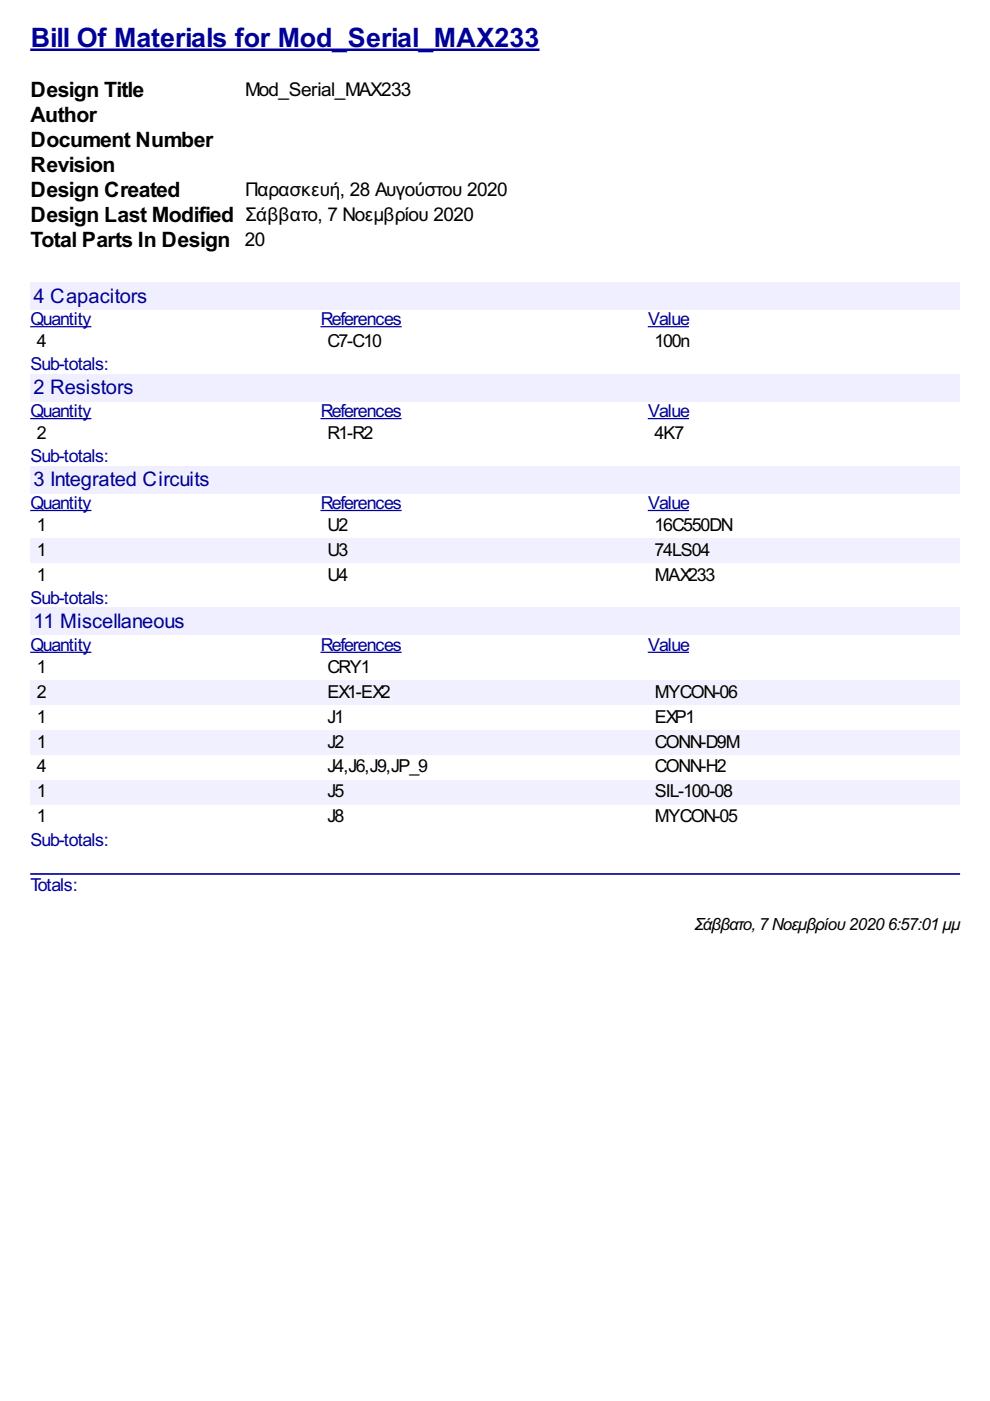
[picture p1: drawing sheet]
<svg xmlns="http://www.w3.org/2000/svg" width="210mm" height="297mm" viewBox="0 0 210 297" stroke-linecap="round" stroke-linejoin="round" font-family="sans-serif">
<defs><g id="words">
<text font-size="6.3" fill="#009" x="6.5" y="10">Bill Of Materials for Mod_Serial_MAX233</text>
<g font-size="5">
<text x="6.5" y="20.6">Design Title</text>
<text x="6.5" y="25.9">Author</text>
<text x="6.5" y="31.2">Document Number</text>
<text x="6.5" y="36.5">Revision</text>
<text x="6.5" y="41.8">Design Created</text>
<text x="6.5" y="47.1">Design Last Modified Σάββατο, 7 Νοεμβρίου 2020</text>
<text x="6.5" y="52.3">Total Parts In Design 20</text>
</g>
<g font-size="4.8" fill="#009">
<text x="7.1" y="64.2">4 Capacitors</text>
<text x="7.1" y="83.6">2 Resistors</text>
<text x="7.1" y="103.1">3 Integrated Circuits</text>
<text x="7.1" y="133.2">11 Miscellaneous</text>
</g>
<g font-size="4.5">
<text x="52" y="20.3">Mod_Serial_MAX233</text>
<text x="52" y="41.5">Παρασκευή, 28 Αυγούστου 2020</text>
</g>
<g font-size="4.2" fill="#009">
<text x="6.5" y="69">Quantity</text>
<text x="68" y="69">References</text>
<text x="137.4" y="69">Value</text>
<text x="6.5" y="78.5">Sub-totals:</text>
<text x="6.5" y="88.5">Quantity</text>
<text x="68" y="88.5">References</text>
<text x="137.4" y="88.5">Value</text>
<text x="6.5" y="98">Sub-totals:</text>
<text x="6.5" y="108">Quantity</text>
<text x="68" y="108">References</text>
<text x="137.4" y="108">Value</text>
<text x="6.5" y="128.1">Sub-totals:</text>
<text x="6.5" y="138">Quantity</text>
<text x="68" y="138">References</text>
<text x="137.4" y="138">Value</text>
<text x="6.5" y="179.3">Sub-totals:</text>
<text x="6.5" y="188.9">Totals:</text>
</g>
<g font-size="4.2">
<text x="7.8" y="73.6">4</text>
<text x="69.4" y="73.6">C7-C10</text>
<text x="138.8" y="73.6">100n</text>
<text x="7.8" y="93.1">2</text>
<text x="69.4" y="93.1">R1-R2</text>
<text x="138.8" y="93.1">4K7</text>
<text x="7.8" y="112.6">1</text>
<text x="69.4" y="112.6">U2</text>
<text x="138.8" y="112.6">16C550DN</text>
<text x="7.8" y="117.8">1</text>
<text x="69.4" y="117.8">U3</text>
<text x="138.8" y="117.8">74LS04</text>
<text x="7.8" y="123.1">1</text>
<text x="69.4" y="123.1">U4</text>
<text x="138.8" y="123.1">MAX233</text>
<text x="7.8" y="142.6">1</text>
<text x="69.4" y="142.6">CRY1</text>
<text x="7.8" y="147.9">2</text>
<text x="69.4" y="147.9">EX1-EX2</text>
<text x="138.8" y="147.9">MYCON-06</text>
<text x="7.8" y="153.2">1</text>
<text x="69.4" y="153.2">J1</text>
<text x="138.8" y="153.2">EXP1</text>
<text x="7.8" y="158.5">1</text>
<text x="69.4" y="158.5">J2</text>
<text x="138.8" y="158.5">CONN-D9M</text>
<text x="7.8" y="163.8">4</text>
<text x="69.4" y="163.8">J4,J6,J9,JP_9</text>
<text x="138.8" y="163.8">CONN-H2</text>
<text x="7.8" y="169.1">1</text>
<text x="69.4" y="169.1">J5</text>
<text x="138.8" y="169.1">SIL-100-08</text>
<text x="7.8" y="174.4">1</text>
<text x="69.4" y="174.4">J8</text>
<text x="138.8" y="174.4">MYCON-05</text>
</g>
<text font-size="4" x="147.2" y="197.1">Σάββατο,7Νοεμβρίου20206:57:01 μμ</text>
</g></defs>
<path d="M6.4 10.6h108" fill="none" stroke="#009" stroke-width=".53"/>
<g fill="#efefff">
<path d="M6.4 59.8h197.2v5.8h-197.2z"/>
<path d="M6.9 60h24.1v4.8h-24.1z"/>
</g>
<path d="M6.4 69.3h13M68 69.3h17.2M137.3 69.3h8.8" fill="none" stroke="#009" stroke-width=".26"/>
<g fill="#efefff">
<path d="M6.4 79.3h197.2v5.8h-197.2z"/>
<path d="M6.9 79.6h21.2v4.8h-21.2z"/>
</g>
<path d="M6.4 88.8h13M68 88.8h17.2M137.3 88.8h8.8" fill="none" stroke="#009" stroke-width=".26"/>
<g fill="#efefff">
<path d="M6.4 98.8h197.2v5.7h-197.2z"/>
<path d="M6.9 98.9h37.3v4.8h-37.3z"/>
</g>
<path d="M6.4 108.2h13M68 108.2h17.2M137.3 108.2h8.8" fill="none" stroke="#009" stroke-width=".26"/>
<g fill="#f0f0fe">
<path d="M6.4 114.1h61.6v5.2h-61.6z"/>
<path d="M7.7 114.3h1.8v4.2h-1.8z"/>
<path d="M68 114.1h69.3v5.2h-69.3z"/>
<path d="M69.3 114.3h4.3v4.2h-4.3z"/>
<path d="M137.3 114.1h66.3v5.2h-66.3z"/>
<path d="M138.7 114.3h11.6v4.2h-11.6z"/>
</g>
<g fill="#efefff">
<path d="M6.4 128.9h197.2v5.7h-197.2z"/>
<path d="M6.9 129.1h32v4.7h-32z"/>
</g>
<path d="M6.4 138.3h13M68 138.3h17.2M137.3 138.3h8.8" fill="none" stroke="#009" stroke-width=".26"/>
<g fill="#f0f0fe">
<path d="M6.4 144.1h61.6v5.3h-61.6z"/>
<path d="M7.7 144.4h1.8v4.2h-1.8z"/>
<path d="M68 144.1h69.3v5.3h-69.3z"/>
<path d="M69.3 144.4h13.3v4.2h-13.3z"/>
<path d="M137.3 144.1h66.3v5.3h-66.3z"/>
<path d="M138.7 144.4h17.5v4.2h-17.5z"/>
<path d="M6.4 154.7h61.6v5.3h-61.6z"/>
<path d="M7.7 155h1.8v4.2h-1.8z"/>
<path d="M68 154.7h69.3v5.3h-69.3z"/>
<path d="M69.3 155h3.5v4.2h-3.5z"/>
<path d="M137.3 154.7h66.3v5.3h-66.3z"/>
<path d="M138.7 155h18v4.2h-18z"/>
<path d="M6.4 165.3h61.6v5.3h-61.6z"/>
<path d="M7.7 165.6h1.8v4.2h-1.8z"/>
<path d="M68 165.3h69.3v5.3h-69.3z"/>
<path d="M69.3 165.6h3.5v4.2h-3.5z"/>
<path d="M137.3 165.3h66.3v5.3h-66.3z"/>
<path d="M138.7 165.6h16.4v4.2h-16.4z"/>
</g>
<path d="M6.6 185.3h196.8" fill="none" stroke="#009" stroke-width=".35"/>
<use href="#words"/>
</svg>
